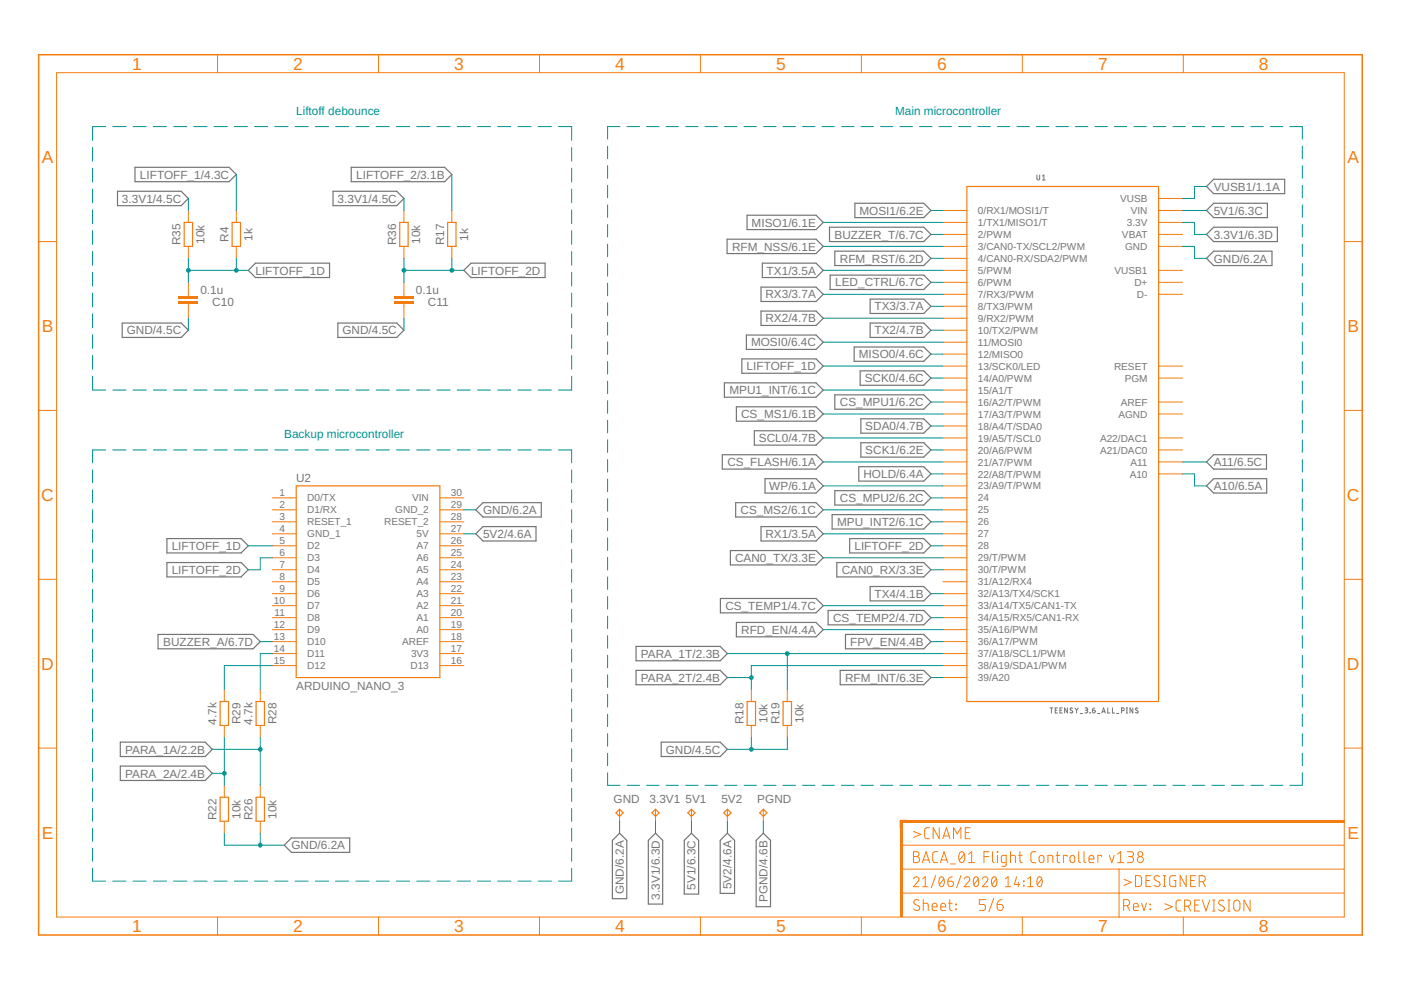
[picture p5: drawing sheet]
<svg xmlns="http://www.w3.org/2000/svg" width="297mm" height="210mm" viewBox="0 0 297 210" stroke-linecap="round" stroke-linejoin="round" font-family="sans-serif">
<defs><g id="words">
<g font-size="3.7" fill="#f57c10">
<text x="28" y="14.8">1</text>
<text x="62.2" y="14.8">2</text>
<text x="96.3" y="14.8">3</text>
<text x="130.4" y="14.8">4</text>
<text x="164.5" y="14.8">5</text>
<text x="198.7" y="14.8">6</text>
<text x="232.8" y="14.8">7</text>
<text x="266.9" y="14.8">8</text>
<text x="8.9" y="34.6">A</text>
<text x="285.7" y="34.6">A</text>
<text x="8.9" y="70.4">B</text>
<text x="285.7" y="70.4">B</text>
<text x="8.8" y="106.2">C</text>
<text x="285.6" y="106.2">C</text>
<text x="8.8" y="142">D</text>
<text x="285.6" y="142">D</text>
<text x="8.9" y="177.8">E</text>
<text x="285.7" y="177.8">E</text>
<text x="28" y="197.6">1</text>
<text x="62.2" y="197.6">2</text>
<text x="96.3" y="197.6">3</text>
<text x="130.4" y="197.6">4</text>
<text x="164.5" y="197.6">5</text>
<text x="198.7" y="197.6">6</text>
<text x="232.8" y="197.6">7</text>
<text x="266.9" y="197.6">8</text>
</g>
<g font-size="2.5" fill="#009292">
<text x="62.8" y="24.3">Liftoff debounce</text>
<text x="189.8" y="24.3">Main microcontroller</text>
<text x="60.3" y="92.9">Backup microcontroller</text>
</g>
<g font-size="2.5" fill="#757575">
<text x="29.7" y="37.9">LIFTOFF_1/4.3C</text>
<text x="75.5" y="37.9">LIFTOFF_2/3.1B</text>
<text x="257.3" y="40.4">VUSB1/1.1A</text>
<text x="25.9" y="43">3.3V1/4.5C</text>
<text x="71.6" y="43">3.3V1/4.5C</text>
<text x="182.2" y="45.5">MOSI1/6.2E</text>
<text x="257.3" y="45.5">5V1/6.3C</text>
<text x="38.3" y="52" transform="rotate(-90 38.3 52)">R35</text>
<text x="43.4" y="51.7" transform="rotate(-90 43.4 51.7)">10k</text>
<text x="48.4" y="51.3" transform="rotate(-90 48.4 51.3)">R4</text>
<text x="53.5" y="51" transform="rotate(-90 53.5 51)">1k</text>
<text x="84" y="52" transform="rotate(-90 84 52)">R36</text>
<text x="89.1" y="51.7" transform="rotate(-90 89.1 51.7)">10k</text>
<text x="94.2" y="52" transform="rotate(-90 94.2 52)">R17</text>
<text x="99.2" y="51" transform="rotate(-90 99.2 51)">1k</text>
<text x="155.2" y="53.1">RFM_NSS/6.1E</text>
<text x="159.4" y="48">MISO1/6.1E</text>
<text x="176.9" y="50.6">BUZZER_T/6.7C</text>
<text x="257.3" y="50.6">3.3V1/6.3D</text>
<text x="54.2" y="58.2">LIFTOFF_1D</text>
<text x="99.9" y="58.2">LIFTOFF_2D</text>
<text x="162.5" y="58.2">TX1/3.5A</text>
<text x="178.1" y="55.7">RFM_RST/6.2D</text>
<text x="257.3" y="55.7">GND/6.2A</text>
<text x="42.5" y="62.4">0.1u</text>
<text x="45" y="64.9">C10</text>
<text x="88.2" y="62.4">0.1u</text>
<text x="90.7" y="64.9">C11</text>
<text x="162.3" y="63.3">RX3/3.7A</text>
<text x="177.1" y="60.7">LED_CTRL/6.7C</text>
<text x="185.4" y="65.8">TX3/3.7A</text>
<text x="26.9" y="70.9">GND/4.5C</text>
<text x="72.6" y="70.9">GND/4.5C</text>
<text x="162.3" y="68.4">RX2/4.7B</text>
<text x="185.4" y="70.9">TX2/4.7B</text>
<text x="159.2" y="73.4">MOSI0/6.4C</text>
<text x="182.1" y="76">MISO0/4.6C</text>
<text x="154.6" y="83.6">MPU1_INT/6.1C</text>
<text x="158.3" y="78.5">LIFTOFF_1D</text>
<text x="183.3" y="81.1">SCK0/4.6C</text>
<text x="157.1" y="88.7">CS_MS1/6.1B</text>
<text x="178.1" y="86.1">CS_MPU1/6.2C</text>
<text x="160.9" y="93.8">SCL0/4.7B</text>
<text x="183.5" y="91.2">SDA0/4.7B</text>
<text x="154.2" y="98.8">CS_FLASH/6.1A</text>
<text x="183.1" y="101.4">HOLD/6.4A</text>
<text x="183.5" y="96.3">SCK1/6.2E</text>
<text x="257.3" y="98.8">A11/6.5C</text>
<text x="62.8" y="102.2">U2</text>
<text x="163.1" y="103.9">WP/6.1A</text>
<text x="178.1" y="106.4">CS_MPU2/6.2C</text>
<text x="257.3" y="103.9">A10/6.5A</text>
<text x="102.4" y="109">GND/6.2A</text>
<text x="157" y="109">CS_MS2/6.1C</text>
<text x="177.5" y="111.5">MPU_INT2/6.1C</text>
<text x="36.4" y="116.6">LIFTOFF_1D</text>
<text x="102.4" y="114.1">5V2/4.6A</text>
<text x="155.9" y="119.1">CAN0_TX/3.3E</text>
<text x="162.3" y="114.1">RX1/3.5A</text>
<text x="181.2" y="116.6">LIFTOFF_2D</text>
<text x="36.4" y="121.7">LIFTOFF_2D</text>
<text x="178.5" y="121.7">CAN0_RX/3.3E</text>
<text x="153.8" y="129.3">CS_TEMP1/4.7C</text>
<text x="176.6" y="131.8">CS_TEMP2/4.7D</text>
<text x="185.4" y="126.8">TX4/4.1B</text>
<text x="34.6" y="136.9">BUZZER_A/6.7D</text>
<text x="157.2" y="134.4">RFD_EN/4.4A</text>
<text x="180.3" y="136.9">FPV_EN/4.4B</text>
<text x="135.9" y="139.5">PARA_1T/2.3B</text>
<text x="62.8" y="146.2">ARDUINO_NANO_3</text>
<text x="135.9" y="144.5">PARA_2T/2.4B</text>
<text x="179.2" y="144.5">RFM_INT/6.3E</text>
<text x="45.9" y="153.6" transform="rotate(-90 45.9 153.6)">4.7k</text>
<text x="51" y="153.6" transform="rotate(-90 51 153.6)">R29</text>
<text x="53.5" y="153.6" transform="rotate(-90 53.5 153.6)">4.7k</text>
<text x="58.6" y="153.6" transform="rotate(-90 58.6 153.6)">R28</text>
<text x="157.6" y="153.6" transform="rotate(-90 157.6 153.6)">R18</text>
<text x="162.7" y="153.3" transform="rotate(-90 162.7 153.3)">10k</text>
<text x="165.3" y="153.6" transform="rotate(-90 165.3 153.6)">R19</text>
<text x="170.3" y="153.3" transform="rotate(-90 170.3 153.3)">10k</text>
<text x="26.5" y="159.8">PARA_1A/2.2B</text>
<text x="141.2" y="159.8">GND/4.5C</text>
<text x="26.5" y="164.9">PARA_2A/2.4B</text>
<text x="45.9" y="173.9" transform="rotate(-90 45.9 173.9)">R22</text>
<text x="51" y="173.6" transform="rotate(-90 51 173.6)">10k</text>
<text x="53.5" y="173.9" transform="rotate(-90 53.5 173.9)">R26</text>
<text x="58.6" y="173.6" transform="rotate(-90 58.6 173.6)">10k</text>
<text x="130.1" y="170.3">GND</text>
<text x="137.7" y="170.3">3.3V1</text>
<text x="145.3" y="170.3">5V1</text>
<text x="152.9" y="170.3">5V2</text>
<text x="160.6" y="170.3">PGND</text>
<text x="61.8" y="180.1">GND/6.2A</text>
<text x="132.2" y="189.6" transform="rotate(-90 132.2 189.6)">GND/6.2A</text>
<text x="139.9" y="190.7" transform="rotate(-90 139.9 190.7)">3.3V1/6.3D</text>
<text x="147.5" y="188.6" transform="rotate(-90 147.5 188.6)">5V1/6.3C</text>
<text x="155.1" y="188.5" transform="rotate(-90 155.1 188.5)">5V2/4.6A</text>
<text x="162.7" y="191.3" transform="rotate(-90 162.7 191.3)">PGND/4.6B</text>
</g>
<g font-size="2.1" fill="#757575">
<text x="207.3" y="47.9">1/TX1/MISO1/T</text>
<text x="207.3" y="45.4">0/RX1/MOSI1/T</text>
<text x="237.5" y="42.8">VUSB</text>
<text x="238.9" y="47.9">3.3V</text>
<text x="239.7" y="45.4">VIN</text>
<text x="207.3" y="53">3/CAN0-TX/SCL2/PWM</text>
<text x="207.3" y="50.5">2/PWM</text>
<text x="237.9" y="50.5">VBAT</text>
<text x="238.5" y="53">GND</text>
<text x="207.3" y="58.1">5/PWM</text>
<text x="207.3" y="55.5">4/CAN0-RX/SDA2/PWM</text>
<text x="236.3" y="58.1">VUSB1</text>
<text x="207.3" y="65.7">8/TX3/PWM</text>
<text x="207.3" y="63.2">7/RX3/PWM</text>
<text x="207.3" y="60.6">6/PWM</text>
<text x="240.5" y="60.6">D+</text>
<text x="241" y="63.2">D-</text>
<text x="207.3" y="70.8">10/TX2/PWM</text>
<text x="207.3" y="68.2">9/RX2/PWM</text>
<text x="207.3" y="75.9">12/MISO0</text>
<text x="207.3" y="73.3">11/MOSI0</text>
<text x="207.3" y="83.5">15/A1/T</text>
<text x="207.3" y="80.9">14/A0/PWM</text>
<text x="207.3" y="78.4">13/SCK0/LED</text>
<text x="236.2" y="78.4">RESET</text>
<text x="238.5" y="80.9">PGM</text>
<text x="207.3" y="88.5">17/A3/T/PWM</text>
<text x="207.3" y="86">16/A2/T/PWM</text>
<text x="237.1" y="88.5">AGND</text>
<text x="237.6" y="86">AREF</text>
<text x="207.3" y="93.6">19/A5/T/SCL0</text>
<text x="207.3" y="91.1">18/A4/T/SDA0</text>
<text x="233.2" y="93.6">A22/DAC1</text>
<text x="207.3" y="101.2">22/A8/T/PWM</text>
<text x="207.3" y="98.7">21/A7/PWM</text>
<text x="207.3" y="96.2">20/A6/PWM</text>
<text x="233.2" y="96.2">A21/DAC0</text>
<text x="239.5" y="101.2">A10</text>
<text x="239.7" y="98.7">A11</text>
<text x="59.3" y="107.7">2</text>
<text x="59.3" y="105.2">1</text>
<text x="65.1" y="106.3">D0/TX</text>
<text x="87.4" y="106.3">VIN</text>
<text x="95.6" y="105.2">30</text>
<text x="95.6" y="107.7">29</text>
<text x="207.3" y="103.8">23/A9/T/PWM</text>
<text x="207.3" y="106.3">24</text>
<text x="59.3" y="110.3">3</text>
<text x="59.3" y="112.8">4</text>
<text x="65.1" y="108.9">D1/RX</text>
<text x="65.1" y="111.4">RESET_1</text>
<text x="65.1" y="113.9">GND_1</text>
<text x="81.4" y="111.4">RESET_2</text>
<text x="83.8" y="108.9">GND_2</text>
<text x="88.3" y="113.9">5V</text>
<text x="95.6" y="112.8">27</text>
<text x="95.6" y="110.3">28</text>
<text x="207.3" y="108.9">25</text>
<text x="207.3" y="111.4">26</text>
<text x="207.3" y="113.9">27</text>
<text x="59.3" y="115.4">5</text>
<text x="59.3" y="117.9">6</text>
<text x="65.1" y="116.5">D2</text>
<text x="65.1" y="119">D3</text>
<text x="88.3" y="116.5">A7</text>
<text x="88.3" y="119">A6</text>
<text x="95.6" y="115.4">26</text>
<text x="95.6" y="117.9">25</text>
<text x="207.3" y="116.5">28</text>
<text x="207.3" y="119">29/T/PWM</text>
<text x="59.3" y="120.4">7</text>
<text x="59.3" y="123">8</text>
<text x="59.3" y="125.5">9</text>
<text x="65.1" y="121.6">D4</text>
<text x="65.1" y="124.1">D5</text>
<text x="88.3" y="121.6">A5</text>
<text x="88.3" y="124.1">A4</text>
<text x="95.6" y="120.4">24</text>
<text x="95.6" y="123">23</text>
<text x="95.6" y="125.5">22</text>
<text x="207.3" y="121.6">30/T/PWM</text>
<text x="207.3" y="124.1">31/A12/RX4</text>
<text x="58.1" y="128.1">10</text>
<text x="58.2" y="130.6">11</text>
<text x="65.1" y="126.6">D6</text>
<text x="65.1" y="129.2">D7</text>
<text x="65.1" y="131.7">D8</text>
<text x="88.3" y="126.6">A3</text>
<text x="88.3" y="129.2">A2</text>
<text x="88.3" y="131.7">A1</text>
<text x="95.6" y="128.1">21</text>
<text x="95.6" y="130.6">20</text>
<text x="207.3" y="126.6">32/A13/TX4/SCK1</text>
<text x="207.3" y="129.2">33/A14/TX5/CAN1-TX</text>
<text x="207.3" y="131.7">34/A15/RX5/CAN1-RX</text>
<text x="58.1" y="133.1">12</text>
<text x="58.1" y="135.7">13</text>
<text x="65.1" y="134.3">D9</text>
<text x="65.1" y="136.8">D10</text>
<text x="85.2" y="136.8">AREF</text>
<text x="88.3" y="134.3">A0</text>
<text x="95.6" y="133.1">19</text>
<text x="95.6" y="135.7">18</text>
<text x="207.3" y="134.3">35/A16/PWM</text>
<text x="207.3" y="136.8">36/A17/PWM</text>
<text x="58.1" y="138.2">14</text>
<text x="58.1" y="140.8">15</text>
<text x="65.1" y="139.3">D11</text>
<text x="65.1" y="141.9">D12</text>
<text x="87" y="141.9">D13</text>
<text x="87.1" y="139.3">3V3</text>
<text x="95.6" y="140.8">16</text>
<text x="95.6" y="138.2">17</text>
<text x="207.3" y="139.3">37/A18/SCL1/PWM</text>
<text x="207.3" y="141.9">38/A19/SDA1/PWM</text>
<text x="207.3" y="144.4">39/A20</text>
</g>
</g></defs>
<g fill="none" stroke="#757575" stroke-width=".21">
<path d="M219.8 37.1l.1 .9 .2 .2 .3-.2v-.9M221 37.3l.3-.2v1.1M221 38.2h.6M222.6 150.1h.6M222.9 150.1v1.1M223.7 150.6h.4M224.2 150.1h-.5v1.1h.5M224.7 150.6h.4M225.2 150.1h-.5v1.1h.5M226.3 150.1v1.1l-.6-1.1v1.1M227.4 150.2l-.3-.1-.2 .2 .5 .5v.2l-.2 .2-.3-.2M227.9 150.1l.4 .5"/>
<path d="M228.3 150.6v.6M228.6 150.1l-.3 .5M229 151.3h.5M230 150.1l.6 .1-.1 .3-.4 .1M230.3 150.6l.2 .1 .1 .2-.2 .2-.4 .1M231.1 151.2h.1M231.6 150.6h.4a.29 .29 0 0 1 .2 .3 .29 .29 0 0 1-.3 .3 .29 .29 0 0 1-.3-.3zM232.1 150.1l-.3 .1-.2 .4M232.7 151.3h.5M233.6 151.2l.4-1.1 .3 1.1M233.7 150.9h.6M234.9 150.1v1.1h.4"/>
<path d="M235.9 150.1v1.1h.4M236.7 151.3h.5M237.8 150.7l.5-.1v-.4l-.5-.1v1.1M238.8 150.1h.3M238.8 151.2h.3M238.9 150.1v1.1M240.2 150.1v1.1l-.6-1.1v1.1M241.3 150.2l-.3-.1-.3 .2 .5 .4a.28 .28 0 0 1-.1 .5 .28 .28 0 0 1-.4-.2"/>
</g>
<g fill="none" stroke="#757575" stroke-width=".25">
<path d="M28.6 35.5h20l1.5 1.5-1.5 1.5h-20zM74.5 35.5h19.8l1.5 1.5-1.5 1.5h-19.8zM255.8 39.5l1.5-1.5h15.1v3.1h-15.1zM24.9 40.6h13.5l1.5 1.5-1.5 1.5h-13.5zM52.6 57.3l1.6-1.5h15.7v3h-15.7zM70.6 40.6h13.5l1.5 1.5-1.5 1.5h-13.5zM98.3 57.3l1.6-1.5h15.7v3h-15.7zM154.2 50.7h18.8l1.5 1.5-1.5 1.6h-18.8zM158.4 45.6h14.6l1.5 1.6-1.5 1.5h-14.6zM161.6 55.8h11.4l1.5 1.5-1.5 1.5h-11.4zM175.9 48.2h20l1.5 1.5-1.5 1.5h-20zM176 58.3h19.9l1.5 1.6-1.5 1.5h-19.9z"/>
<path d="M177 53.3h18.9l1.5 1.5-1.5 1.5h-18.9zM181.3 43.1h14.6l1.5 1.5-1.5 1.5h-14.6zM255.8 54.8l1.5-1.5h12.4v3h-12.4zM255.8 44.6l1.5-1.5h11.4v3h-11.4zM255.8 49.7l1.5-1.5h13.5v3h-13.5zM25.9 68.5h12.5l1.5 1.5-1.5 1.5h-12.5zM71.6 68.5h12.5l1.5 1.5-1.5 1.5h-12.5zM157.3 76.1h15.7l1.5 1.5-1.5 1.5h-15.7zM158.2 71h14.8l1.5 1.6-1.5 1.5h-14.8zM161.4 66h11.6l1.5 1.5-1.5 1.5h-11.6zM161.4 60.9h11.6l1.5 1.5-1.5 1.5h-11.6zM181.1 73.6h14.8l1.5 1.5-1.5 1.5h-14.8z"/>
<path d="M182.4 78.6h13.5l1.5 1.6-1.5 1.5h-13.5zM184.5 68.5h11.4l1.5 1.5-1.5 1.5h-11.4zM184.5 63.4h11.4l1.5 1.5-1.5 1.6h-11.4zM153.1 96.4h19.9l1.5 1.5-1.5 1.6h-19.9zM153.6 81.2h19.4l1.5 1.5-1.5 1.5h-19.4zM156.1 86.3h16.9l1.5 1.5-1.5 1.5h-16.9zM159.9 91.3h13.1l1.5 1.6-1.5 1.5h-13.1zM177 83.7h18.9l1.5 1.5-1.5 1.6h-18.9zM182.1 99h13.8l1.5 1.5-1.5 1.5h-13.8zM182.5 93.9h13.4l1.5 1.5-1.5 1.5h-13.4zM182.5 88.8h13.4l1.5 1.5-1.5 1.5h-13.4zM255.8 97.9l1.5-1.5h11.2v3.1h-11.2z"/>
<path d="M35.4 114.2h15.7l1.5 1.5-1.5 1.5h-15.7zM35.4 119.3h15.7l1.5 1.5-1.5 1.5h-15.7zM100.9 108.1l1.5-1.5h12.4v3h-12.4zM100.9 113.2l1.5-1.5h11.2v3h-11.2zM154.9 116.7h18.1l1.5 1.6-1.5 1.5h-18.1zM156 106.6h17l1.5 1.5-1.5 1.5h-17zM161.4 111.7h11.6l1.5 1.5-1.5 1.5h-11.6zM162.2 101.5h10.8l1.5 1.5-1.5 1.5h-10.8zM176.4 109.1h19.5l1.5 1.5-1.5 1.6h-19.5zM177 104h18.9l1.5 1.6-1.5 1.5h-18.9zM177.4 119.3h18.5l1.5 1.5-1.5 1.5h-18.5zM180.1 114.2h15.8l1.5 1.5-1.5 1.5h-15.8z"/>
<path d="M255.8 103l1.5-1.5h11.3v3h-11.3zM33.5 134.5h20.2l1.5 1.5-1.5 1.6h-20.2zM134.9 137.1h17.8l1.5 1.5-1.5 1.5h-17.8zM152.7 126.9h20.3l1.5 1.5-1.5 1.5h-20.3zM156.1 132h16.9l1.5 1.5-1.5 1.5h-16.9zM175.6 129.4h20.3l1.5 1.6-1.5 1.5h-20.3zM179.3 134.5h16.6l1.5 1.5-1.5 1.6h-16.6zM184.5 124.4h11.4l1.5 1.5-1.5 1.5h-11.4zM25.5 157.4h18l1.5 1.5-1.5 1.5h-18zM134.9 142.1h17.8l1.5 1.6-1.5 1.5h-17.8zM140.2 157.4h12.5l1.5 1.5-1.5 1.5h-12.5zM178.1 142.1h17.8l1.5 1.6-1.5 1.5h-17.8z"/>
<path d="M25.5 162.4h18l1.5 1.6-1.5 1.5h-18zM60.3 179.2l1.5-1.5h12.3v3h-12.3zM131.4 176.7l1.5 1.5v12.3h-3.1v-12.3zM139 176.7l1.5 1.5v13.5h-3v-13.5zM146.6 176.7l1.5 1.5v11.4h-3v-11.4zM154.2 176.7l1.5 1.5v11.2h-3v-11.2zM161.8 176.7l1.6 1.5v14h-3.1v-14z"/>
</g>
<path d="M205 39.5h40.6v109.2h-40.6z" fill="none" stroke="#f57c10" stroke-width=".25"/>
<g fill="none" stroke="#f57c10" stroke-width=".21">
<path d="M199.9 59.9h5.1M199.9 57.3h5.1M199.9 54.8h5.1M199.9 52.2h5.1M199.9 49.7h5.1M199.9 47.2h5.1M199.9 44.6h5.1M245.6 59.9h5.1M245.6 57.3h5.1M245.6 52.2h5.1M245.6 49.7h5.1M245.6 47.2h5.1"/>
<path d="M245.6 44.6h5.1M245.6 42.1h5.1M199.9 75.1h5.1M199.9 72.6h5.1M199.9 70h5.1M199.9 67.5h5.1M199.9 64.9h5.1M199.9 62.4h5.1M199.9 77.6h5.1M245.6 62.4h5.1M245.6 77.6h5.1M199.9 87.8h5.1"/>
<path d="M199.9 97.9h5.1M199.9 95.4h5.1M199.9 92.9h5.1M199.9 90.3h5.1M199.9 85.2h5.1M199.9 82.7h5.1M199.9 80.2h5.1M245.6 87.8h5.1M245.6 97.9h5.1M245.6 95.4h5.1M245.6 92.9h5.1M245.6 85.2h5.1"/>
<path d="M245.6 80.2h5.1M199.9 103h5.1M199.9 100.5h5.1M199.9 105.6h5.1M199.9 108.1h5.1M199.9 110.6h5.1M199.9 113.2h5.1M199.9 115.7h5.1M199.9 118.3h5.1M245.6 100.5h5.1M199.9 120.8h5.1M199.9 123.3h5.1"/>
<path d="M199.9 125.9h5.1M199.9 128.4h5.1M199.9 131h5.1M199.9 133.5h5.1M199.9 136h5.1M199.9 138.6h5.1M199.9 141.1h5.1M199.9 143.7h5.1"/>
</g>
<g fill="#f57c10">
<path d="M190.8 174.1h.5v20.3h-.5z" fill-rule="evenodd"/>
<path d="M191 173.8h94v.6h-94z" fill-rule="evenodd"/>
</g>
<g fill="#f57c10">
<path d="M190.8 174.1h.5v20.3h-.5zM190.8 174.1v20.3h.5v-20.3z"/>
<path d="M191 173.8h94v.6h-94zM191 173.8v.6h94v-.6z"/>
</g>
<g fill="none" stroke="#f57c10" stroke-width=".21">
<path d="M12 15.4h273v179h-273zM46.1 11.6v3.8M80.2 11.6v3.8M114.4 11.6v3.8M148.5 11.6v3.8M182.6 11.6v3.8M216.7 11.6v3.8M250.9 11.6v3.8M8.2 51.2h3.8M39.9 44.6v2.6M39.9 52.2v2.6M50.1 44.6v2.6"/>
<path d="M50.1 52.2v2.6M285 51.2h3.8M8.2 87h3.8M285 87h3.8M57.7 108.1h5.1M57.7 105.6h5.1M57.7 115.7h5.1M57.7 118.3h5.1M57.7 110.6h5.1M57.7 113.2h5.1M93.3 108.1h5M93.3 105.6h5"/>
<path d="M93.3 115.7h5M93.3 118.3h5M93.3 110.6h5M93.3 113.2h5M8.2 122.8h3.8M57.7 120.8h5.1M57.7 123.3h5.1M57.7 125.9h5.1M57.7 128.4h5.1M57.7 131h5.1M57.7 133.5h5.1M57.7 136h5.1"/>
<path d="M57.7 138.6h5.1M93.3 120.8h5M93.3 123.3h5M93.3 125.9h5M93.3 128.4h5M93.3 131h5M93.3 133.5h5M93.3 136h5M93.3 138.6h5M285 122.8h3.8M8.2 158.6h3.8M47.6 146.2v2.5"/>
<path d="M47.6 153.8v2.5M55.2 146.2v2.5M55.2 153.8v2.5M57.7 141.1h5.1M93.3 141.1h5M159.3 146.2v2.5M159.3 153.8v2.5M166.9 146.2v2.5M166.9 153.8v2.5M285 158.6h3.8M47.6 166.5v2.5M47.6 174.1v2.6"/>
<path d="M55.2 166.5v2.5M55.2 174.1v2.6M191.1 179.2h93.9M193.7 176.3l1.5 .6-1.5 .7M197.1 175.5h-.7l-.4 .5 .1 1.6 .3 .2h.7M199.1 175.5v2.3l-1.3-2.3v2.3M199.9 177.8l.8-2.3 .7 2.3M200.1 177.2h1.1M202.2 177.8v-2.3l.7 1.3 .8-1.3v2.3M204.7 176.5h.7M205.7 175.5h-1v2.3h1M46.1 194.4v3.8"/>
<path d="M80.2 194.4v3.8M114.4 194.4v3.8M148.5 194.4v3.8M182.6 194.4v3.8M191.1 189.4h93.9M191.1 184.3h93.9M193.7 180.6h.6a.52 .52 0 0 1 .5 .5 .52 .52 0 0 1-.5 .5 .65 .65 0 0 1 .7 .7 .65 .65 0 0 1-.7 .6h-.6zM193.7 186.4a.58 .58 0 0 1 .8-.5 .58 .58 0 0 1 .2 .9l-1 1.2h1.1M193.7 181.6h.6M194.8 190.9a.58 .58 0 0 0-.8-.1 .58 .58 0 0 0 0 .9l.7 .4a.58 .58 0 0 1 .1 .9 .58 .58 0 0 1-.9-.1l-.2-.2M195.6 182.9l.7-2.3 .8 2.3M195.6 188h1.2"/>
<path d="M195.6 186.4l.6-.5v2.1M195.7 191.5l1 .1 .1 1.5M195.7 190.7v2.4M195.7 182.3h1.2M197.6 192.3h1.1a.54 .54 0 0 0-.4-.8 .54 .54 0 0 0-.7 .5l.2 1 .9 .1M198.4 185.7l-1 2.5M198.8 180.6h-.7l-.3 .5 .1 1.6 .2 .2h.7M199.3 186l.2-.1a.86 .86 0 0 1 .7 1.3 .6 .6 0 0 1-.6 .8 .6 .6 0 0 1-.5-.8v-.5zM199.4 182.9l.8-2.3 .7 2.3M199.5 192.3h1a.54 .54 0 0 0-.4-.8 .54 .54 0 0 0-.6 .5l.1 1 .9 .1M199.6 182.3h1.1M200.1 186.4l-.9 1.1"/>
<path d="M201 186.8h.7a.59 .59 0 0 1 .4 .7 .59 .59 0 0 1-.6 .5 .59 .59 0 0 1-.5-.6zM201.1 191.5h.8M201.4 190.7v2.1l.5 .3M201.5 183.2h1.1M201.9 185.9l-.6 .3-.3 .6M202.6 191.7l.2 .1zM202.6 192.7l.2 .2zM203.5 180.8a.53 .53 0 0 1 .7-.2 .53 .53 0 0 1 .3 .6 1.34 1.34 0 0 1-.6 1.7 1.4 1.4 0 0 1-.4-2.1zM203.8 185.7l-1 2.5M204.4 186.4a.58 .58 0 0 1 .9-.5 .58 .58 0 0 1 .1 .9l-1 1.2h1.2M204.4 181.1l-1 1.3M205.4 182.9h1.3"/>
<path d="M205.4 181.1l.6-.5v2.3M206.6 186l.2-.1a.86 .86 0 0 1 .7 1.3 .6 .6 0 0 1-.6 .8 .6 .6 0 0 1-.5-.8v-.5zM207.4 186.4l-.9 1.1M208.3 186.4a.58 .58 0 0 1 .8-.5 .58 .58 0 0 1 .2 .9l-1 1.2h1.1M208.6 181.6h1.1M208.9 190.7h-1.3v1.1h.8a.66 .66 0 0 1 .6 .6 .66 .66 0 0 1-.6 .7h-.8M209.7 180.6h-1.1v2.3M210.4 180.6v2.1l.4 .2M210.5 186l.1-.1a.86 .86 0 0 1 .7 1.3v.3a.51 .51 0 0 1-.5 .5 .51 .51 0 0 1-.5-.5l-.1-.8zM210.7 190.5l-1 2.8M211.3 186.4l-1 1.1M211.4 191.8h.8a.65 .65 0 0 1 .5 .7 .65 .65 0 0 1-.7 .6 .65 .65 0 0 1-.6-.7z"/>
<path d="M211.4 180.6l.2 .1zM211.5 181.4v1.5M212.4 190.7l-.7 .3-.3 .8M213.1 188h1.2M213.1 186.4l.6-.5v2.1M213.3 182.9h-.8l-.2-.2v-1.1l.2-.2h.8v1.9l-.2 .4h-.7M214.2 181.4l1 .1 .1 1.4M214.2 180.6v2.3M215.5 185.9l-.4 1.6h1.1M215.9 187.1v.9M216 181.4h.7M216.2 180.6l.1 2.1 .4 .2"/>
<path d="M216.7 194.4v3.8M217 186.8l.1 .1zM217 187.7l.1 .1zM217.9 188h1.2M217.9 186.4l.6-.5v2.1M219.6 180.6h-.7l-.3 .5 .1 1.6 .2 .2h.7M220.1 186l.1-.1a.86 .86 0 0 1 .8 1.3l-.1 .3a.5 .5 0 0 1-.5 .5 .5 .5 0 0 1-.5-.5l-.1-.8zM220.4 181.5l.5-.1a.92 .92 0 0 1 .2 1.4l-.4 .1-.3-.2-.1-.3zM220.9 186.4l-1 1.1M222.2 182.9v-1.5l.9 .1 .1 1.4M223.9 181.4h.8M224.2 180.6v2.1l.5 .2"/>
<path d="M226.3 181.6v-.2h-.8v1.5M227 181.5l.5-.1a.92 .92 0 0 1 .1 1.4l-.3 .1-.3-.2-.2-.3zM228.7 180.6v1.9l.1 .3 .3 .1M229.8 180.6v2.1l.4 .2M230.9 182.1h1a.55 .55 0 0 0-.3-.7 .55 .55 0 0 0-.7 .5l.1 .9 .9 .1M233.6 181.6v-.2h-.8v1.5M235.2 181.4l.5 1.5 .5-1.5M236.9 182.9h1.4M236.9 181.1l.7-.5v2.3M237.3 184.3v10.2M238.2 192h.7a.65 .65 0 0 0 .6-.6 .65 .65 0 0 0-.6-.7h-.7v2.4M238.3 186.4l1.6 .7-1.6 .6"/>
<path d="M239 192l.5 1.1M239 180.6h.8a.52 .52 0 0 1 .5 .5 .52 .52 0 0 1-.5 .5h-.5M239.7 181.6a.65 .65 0 0 1 .6 .7 .65 .65 0 0 1-.6 .6h-.7M240.3 192.3h1a.54 .54 0 0 0-.3-.8 .54 .54 0 0 0-.7 .5l.1 1 .9 .1M240.7 185.7h.9l.4 .4v1.4l-.4 .5h-.9zM242 191.5l.5 1.6 .6-1.6M243 186.7h.8M243.8 192.7l.1 .2zM243.8 191.7l.1 .1zM244 185.7h-1v2.3h1M245.8 185.8a.58 .58 0 0 0-.9-.1 .58 .58 0 0 0 .1 .9l.7 .4a.54 .54 0 0 1 .2 .7 .54 .54 0 0 1-.8 .2l-.5-.2M246.6 185.7h.6"/>
<path d="M246.6 188h.6M246.9 185.7v2.3M247 191.6l1.5 .7-1.5 .6M249.3 185.7h-1l-.3 .3v1.5l.2 .4 1.1 .1v-1.3h-.4M250.4 190.8l-.7 .1-.4 .4 .1 1.7 .3 .1 .7 .1M250.9 194.4v3.8M251.2 192.1h.6a.65 .65 0 0 0 .7-.6 .65 .65 0 0 0-.7-.7h-.6v2.4M251.5 185.7v2.3l-1.3-2.3v2.3M251.9 192.1l.6 1.1M252.4 186.7h.8M253.3 191.9h.8M253.5 185.7h-1.1v2.3h1.1"/>
<path d="M254.3 186.9h.6a.65 .65 0 0 0 .6-.6 .65 .65 0 0 0-.6-.6h-.6v2.3M254.3 190.8h-1v2.4h1M254.9 190.8l.8 2.4 .8-2.4M255 186.9l.5 1.1M257.1 193.2h.5M257.1 190.8h.5M257.4 190.8v2.4M259.5 191a.58 .58 0 0 0-.9-.1 .58 .58 0 0 0 0 .9l.8 .4a.58 .58 0 0 1 0 .9 .58 .58 0 0 1-.8-.1l-.3-.2M260.3 193.2h.5M260.3 190.8h.5M260.6 190.8v2.4M261.7 191.1a.66 .66 0 0 1 .7-.2 .66 .66 0 0 1 .5 .6v1a.66 .66 0 0 1-.7 .7 .66 .66 0 0 1-.6-.7z"/>
<path d="M265 190.8v2.4l-1.3-2.4v2.4"/>
<circle cx="241.8" cy="181.1" r=".52"/>
<circle cx="241.8" cy="182.3" r=".64"/>
</g>
<path d="M192.3 174.1h-1.2v1.3" fill="none" stroke="#f57c10" stroke-width=".61"/>
<path d="M8.2 11.6h280.6v186.6h-280.6z" fill="none" stroke="#f57c10" stroke-width=".32"/>
<path d="M39.1 47.2h1.7v5h-1.7zM49.2 47.2h1.8v5h-1.8zM62.8 103h30.5v40.7h-30.5zM46.7 148.7h1.8v5.1h-1.8zM54.3 148.7h1.8v5.1h-1.8zM158.4 148.7h1.8v5.1h-1.8zM166 148.7h1.8v5.1h-1.8zM46.7 169h1.8v5.1h-1.8zM54.3 169h1.8v5.1h-1.8z" fill="none" stroke="#f57c10" stroke-width=".25"/>
<g fill="#f57c10">
<path d="M37.9 63.9h4.1v.5h-4.1z" fill-rule="evenodd"/>
<path d="M37.9 62.9h4.1v.5h-4.1z" fill-rule="evenodd"/>
</g>
<g fill="#f57c10">
<path d="M37.9 63.9h4.1v.5h-4.1zM37.9 63.9v.5h4.1v-.5z"/>
<path d="M37.9 62.9h4.1v.5h-4.1zM37.9 62.9v.5h4.1v-.5z"/>
</g>
<path d="M39.9 59.9v3M85.6 44.6v2.6M85.6 52.2v2.6M95.8 44.6v2.6M95.8 52.2v2.6M39.9 64.4v3.1" fill="none" stroke="#f57c10" stroke-width=".21"/>
<path d="M84.8 47.2h1.7v5h-1.7zM94.9 47.2h1.8v5h-1.8z" fill="none" stroke="#f57c10" stroke-width=".25"/>
<g fill="#f57c10">
<path d="M83.6 63.9h4.1v.5h-4.1z" fill-rule="evenodd"/>
<path d="M83.6 62.9h4.1v.5h-4.1z" fill-rule="evenodd"/>
</g>
<g fill="#f57c10">
<path d="M83.6 63.9h4.1v.5h-4.1zM83.6 63.9v.5h4.1v-.5z"/>
<path d="M83.6 62.9h4.1v.5h-4.1zM83.6 62.9v.5h4.1v-.5z"/>
</g>
<path d="M85.6 59.9v3M85.6 64.4v3.1M131.4 171.6v2.5M139 171.6v2.5M146.6 171.6v2.5M154.2 171.6v2.5M161.8 171.6v2.5" fill="none" stroke="#f57c10" stroke-width=".21"/>
<path d="M130.6 172.3l.8-.7 .7 .7-.7 .8zM138.2 172.3l.8-.7 .7 .7-.7 .8zM145.8 172.3l.8-.7 .8 .7-.8 .8zM153.5 172.3l.7-.7 .8 .7-.8 .8zM161.1 172.3l.7-.7 .8 .7-.8 .8z" fill="none" stroke="#f57c10" stroke-width=".25"/>
<path d="M159.3 156.3v2.6M166.9 156.3v2.6h-12.7" fill="none" stroke="#009292" stroke-width=".21"/>
<circle cx="159.3" cy="158.9" r=".51" fill="#009292"/>
<path d="M158.8 158.9a.51 .51 0 0 1 1 0 .51 .51 0 0 1-1 0zM158.8 158.9a.51 .51 0 0 0 1 0 .51 .51 0 0 0-1 0z" fill="#009292"/>
<path d="M250.7 52.2h2.6v2.6h2.5M47.6 176.7v2.5h12.7M55.2 176.7v2.5" fill="none" stroke="#009292" stroke-width=".21"/>
<circle cx="55.2" cy="179.2" r=".51" fill="#009292"/>
<path d="M54.7 179.2a.51 .51 0 0 1 1 0 .51 .51 0 0 1-1 0zM54.7 179.2a.51 .51 0 0 0 1 0 .51 .51 0 0 0-1 0z" fill="#009292"/>
<g fill="none" stroke="#009292" stroke-width=".21">
<path d="M39.9 42.1v2.5M85.6 42.1v2.5M174.5 47.2h25.4M197.4 44.6h2.5M197.4 59.9h2.5M250.7 44.6h5.1M250.7 47.2h2.6v2.5h2.5M39.9 67.5v2.5M85.6 67.5v2.5M174.5 72.6h25.4M174.5 67.5h25.4M197.4 75.1h2.5"/>
<path d="M197.4 70h2.5M174.5 87.8h25.4M174.5 82.7h25.4M197.4 80.2h2.5M197.4 85.2h2.5M98.3 108.1h2.6M98.3 113.2h2.6M174.5 108.1h25.4M197.4 105.6h2.5M197.4 110.6h2.5M154.2 138.6h45.7M166.9 138.6v7.6"/>
<path d="M131.4 174.1v2.6M139 174.1v2.6M146.6 174.1v2.6M154.2 174.1v2.6"/>
</g>
<circle cx="166.9" cy="138.6" r=".51" fill="#009292"/>
<path d="M166.4 138.6a.51 .51 0 0 1 1 0 .51 .51 0 0 1-1 0zM166.4 138.6a.51 .51 0 0 0 1 0 .51 .51 0 0 0-1 0z" fill="#009292"/>
<path d="M154.2 143.7h5.1v2.5" fill="none" stroke="#009292" stroke-width=".21"/>
<circle cx="159.3" cy="143.7" r=".51" fill="#009292"/>
<path d="M158.8 143.7a.51 .51 0 0 1 1 0 .51 .51 0 0 1-1 0zM158.8 143.7a.51 .51 0 0 0 1 0 .51 .51 0 0 0-1 0z" fill="#009292"/>
<path d="M45 158.9h10.2M55.2 156.3v10.2M199.9 141.1h-40.6v2.6" fill="none" stroke="#009292" stroke-width=".21"/>
<circle cx="55.2" cy="158.9" r=".51" fill="#009292"/>
<path d="M54.7 158.9a.51 .51 0 0 1 1 0 .51 .51 0 0 1-1 0zM54.7 158.9a.51 .51 0 0 0 1 0 .51 .51 0 0 0-1 0z" fill="#009292"/>
<path d="M47.6 156.3v10.2M45 164h2.6" fill="none" stroke="#009292" stroke-width=".21"/>
<circle cx="47.6" cy="164" r=".51" fill="#009292"/>
<path d="M47.1 164a.51 .51 0 0 1 1 0 .51 .51 0 0 1-1 0zM47.1 164a.51 .51 0 0 0 1 0 .51 .51 0 0 0-1 0z" fill="#009292"/>
<g fill="none" stroke="#009292" stroke-width=".21">
<path d="M50.1 37v7.6M128.8 31v2.7M128.8 35.1v2.7M128.8 39.3v2.7M131.4 26.8h-2.6v2.7M132.9 26.8h2.7M137.1 26.8h2.6M141.2 26.8h2.6M145.4 26.8h2.6M149.5 26.8h2.6M153.6 26.8h2.7M157.8 26.8h2.6"/>
<path d="M161.9 26.8h2.6M166 26.8h2.7M170.2 26.8h2.6M174.3 26.8h2.6M178.4 26.8h2.7M182.6 26.8h2.6M186.7 26.8h2.6M190.8 26.8h2.6M194.9 26.8h2.7M199.1 26.8h2.6M203.2 26.8h2.6M207.3 26.8h2.7"/>
<path d="M211.5 26.8h2.6M215.6 26.8h2.6M219.8 26.8h2.6M223.9 26.8h2.6M228 26.8h2.7M232.2 26.8h2.6M236.3 26.8h2.6M240.4 26.8h2.7M244.6 26.8h2.6M248.7 26.8h2.6M252.8 26.8h2.6M255.8 39.5h-2.5v2.6h-2.6"/>
<path d="M256.9 26.8h2.7M261.1 26.8h2.6M265.2 26.8h2.6M269.3 26.8h2.7M273.5 26.8h2.6v2.7M276.1 31v2.7M276.1 35.1v2.7M276.1 39.3v2.7M39.9 54.8v5.1M50.1 54.8v2.5h-10.2M128.8 43.5v2.6M128.8 47.6v2.6"/>
<path d="M128.8 51.8v2.6M128.8 55.9v2.6M174.5 57.3h25.4M174.5 52.2h25.4M197.4 54.8h2.5M276.1 43.5v2.6M276.1 47.6v2.6M276.1 51.8v2.6M276.1 55.9v2.6M128.8 60v2.7M128.8 64.2v2.7M128.8 68.4v2.6"/>
<path d="M128.8 72.5v2.7M128.8 76.7v2.6M174.5 62.4h25.4M197.4 64.9h2.5M276.1 60v2.7M276.1 64.2v2.7M276.1 68.4v2.6M276.1 72.5v2.7M276.1 76.7v2.6M19.6 99.6v2.7M22.4 95.4h-2.8v2.7M23.9 95.4h2.8"/>
<path d="M28.2 95.4h2.8M32.5 95.4h2.8M36.8 95.4h2.8M41.1 95.4h2.8M45.4 95.4h2.8M49.7 95.4h2.8M54 95.4h2.8M58.3 95.4h2.8M62.6 95.4h2.8M66.9 95.4h2.8M71.2 95.4h2.8M75.5 95.4h2.8"/>
<path d="M79.8 95.4h2.7M84.1 95.4h2.7M88.3 95.4h2.8M92.6 95.4h2.8M96.9 95.4h2.8M101.2 95.4h2.8M105.5 95.4h2.8M109.8 95.4h2.8M114.1 95.4h2.8M118.4 95.4h2.8v2.7M121.2 99.6v2.7M128.8 80.8v2.7"/>
<path d="M128.8 85v2.6M128.8 89.1v2.7M128.8 93.3v2.6M128.8 97.4v2.7M174.5 97.9h25.4M174.5 92.9h25.4M197.4 95.4h2.5M197.4 90.3h2.5M250.7 97.9h5.1M276.1 80.8v2.7M276.1 85v2.6M276.1 89.1v2.7"/>
<path d="M276.1 93.3v2.6M276.1 97.4v2.7M19.6 103.8v2.8M19.6 108.1v2.7M19.6 112.3v2.7M19.6 116.5v2.8M121.2 103.8v2.8M121.2 108.1v2.7M121.2 112.3v2.7M121.2 116.5v2.8M128.8 101.6v2.6M128.8 105.7v2.7"/>
<path d="M128.8 109.9v2.6M128.8 114v2.7M128.8 118.2v2.6M174.5 103h25.4M174.5 118.3h25.4M174.5 113.2h25.4M197.4 100.5h2.5M250.7 100.5h2.6v2.5h2.5M276.1 101.6v2.6M276.1 105.7v2.7M276.1 109.9v2.6M276.1 114v2.7"/>
<path d="M276.1 118.2v2.6M19.6 120.7v2.8M19.6 125v2.7M19.6 129.2v2.7M19.6 133.4v2.7M19.6 137.6v2.8M57.7 138.6h-2.5v7.6M121.2 120.7v2.8M121.2 125v2.7M121.2 129.2v2.7M121.2 133.4v2.7M121.2 137.6v2.8"/>
<path d="M128.8 122.3v2.7M128.8 126.5v2.6M128.8 130.6v2.7M128.8 134.8v2.6M128.8 138.9v2.7M174.5 133.5h25.4M174.5 128.4h25.4M197.4 125.9h2.5M197.4 136h2.5M197.4 131h2.5M276.1 122.3v2.7M276.1 126.5v2.6"/>
<path d="M276.1 130.6v2.7M276.1 134.8v2.6M276.1 138.9v2.7M19.6 141.9v2.7M19.6 146.1v2.7M19.6 150.3v2.7M19.6 154.5v2.7M19.6 158.7v2.8M57.7 141.1h-10.1v5.1M121.2 141.9v2.7M121.2 146.1v2.7M121.2 150.3v2.7"/>
<path d="M121.2 154.5v2.7M121.2 158.7v2.8M128.8 143.1v2.7M128.8 147.2v2.7M128.8 151.4v2.7M128.8 155.6v2.6M128.8 159.7v2.6M197.4 143.7h2.5M276.1 143.1v2.7M276.1 147.2v2.7M276.1 151.4v2.7M276.1 155.6v2.6"/>
<path d="M276.1 159.7v2.6M19.6 163v2.7M19.6 167.2v2.7M19.6 171.4v2.7M19.6 175.6v2.8M19.6 179.9v2.7M121.2 163v2.7M121.2 167.2v2.7M121.2 171.4v2.7M121.2 175.6v2.8M121.2 179.9v2.7M128.8 163.9v2.6h2.6"/>
<path d="M132.9 166.5h2.7M137.1 166.5h2.6M141.2 166.5h2.6M145.4 166.5h2.6M149.5 166.5h2.6M153.6 166.5h2.7M157.8 166.5h2.6M161.9 166.5h2.6M166 166.5h2.7M170.2 166.5h2.6M174.3 166.5h2.6M178.4 166.5h2.7"/>
<path d="M182.6 166.5h2.6M186.7 166.5h2.6M190.8 166.5h2.6M194.9 166.5h2.7M199.1 166.5h2.6M203.2 166.5h2.6M207.3 166.5h2.7M211.5 166.5h2.6M215.6 166.5h2.6M219.8 166.5h2.6M223.9 166.5h2.6M228 166.5h2.7"/>
<path d="M232.2 166.5h2.6M236.3 166.5h2.6M240.4 166.5h2.7M244.6 166.5h2.6M248.7 166.5h2.6M252.8 166.5h2.6M256.9 166.5h2.7M261.1 166.5h2.6M265.2 166.5h2.6M269.3 166.5h2.7M276.1 163.9v2.6h-2.6M19.6 184.1v2.7h2.8"/>
<path d="M23.9 186.8h2.8M28.2 186.8h2.8M32.5 186.8h2.8M36.8 186.8h2.8M41.1 186.8h2.8M45.4 186.8h2.8M49.7 186.8h2.8M54 186.8h2.8M58.3 186.8h2.8M62.6 186.8h2.8M66.9 186.8h2.8M71.2 186.8h2.8"/>
<path d="M75.5 186.8h2.8M79.8 186.8h2.7M84.1 186.8h2.7M88.3 186.8h2.8M92.6 186.8h2.8M96.9 186.8h2.8M101.2 186.8h2.8M105.5 186.8h2.8M109.8 186.8h2.8M114.1 186.8h2.8M121.2 184.1v2.7h-2.8"/>
</g>
<circle cx="39.9" cy="57.3" r=".51" fill="#009292"/>
<path d="M39.4 57.3a.55 .55 0 0 1 1.1 0 .55 .55 0 0 1-1.1 0zM39.4 57.3a.51 .51 0 0 0 1 0 .51 .51 0 0 0-1 0z" fill="#009292"/>
<path d="M50.1 57.3h2.5" fill="none" stroke="#009292" stroke-width=".21"/>
<circle cx="50.1" cy="57.3" r=".51" fill="#009292"/>
<path d="M49.6 57.3a.51 .51 0 0 1 1 0 .51 .51 0 0 1-1 0zM49.6 57.3a.51 .51 0 0 0 1 0 .51 .51 0 0 0-1 0z" fill="#009292"/>
<path d="M85.6 54.8v5.1M95.8 54.8v2.5h-10.2M174.5 77.6h25.4M52.6 115.7h5.1M57.7 118.3h-2.5v2.5h-2.6" fill="none" stroke="#009292" stroke-width=".21"/>
<circle cx="85.6" cy="57.3" r=".51" fill="#009292"/>
<path d="M85.1 57.3a.51 .51 0 0 1 1 0 .51 .51 0 0 1-1 0zM85.1 57.3a.51 .51 0 0 0 1 0 .51 .51 0 0 0-1 0z" fill="#009292"/>
<path d="M95.8 57.3h2.5" fill="none" stroke="#009292" stroke-width=".21"/>
<circle cx="95.8" cy="57.3" r=".51" fill="#009292"/>
<path d="M95.3 57.3a.51 .51 0 0 1 1 0 .51 .51 0 0 1-1 0zM95.3 57.3a.51 .51 0 0 0 1 0 .51 .51 0 0 0-1 0z" fill="#009292"/>
<g fill="none" stroke="#009292" stroke-width=".21">
<path d="M19.6 31.3v2.9M19.6 35.7v2.9M22.4 26.8h-2.8v3M23.9 26.8h2.8M28.2 26.8h2.8M32.5 26.8h2.8M36.8 26.8h2.8M41.1 26.8h2.8M45.4 26.8h2.8M49.7 26.8h2.8M54 26.8h2.8M58.3 26.8h2.8"/>
<path d="M62.6 26.8h2.8M66.9 26.8h2.8M71.2 26.8h2.8M75.5 26.8h2.8M79.8 26.8h2.7M84.1 26.8h2.7M88.3 26.8h2.8M92.6 26.8h2.8M95.8 37v7.6M96.9 26.8h2.8M101.2 26.8h2.8M105.5 26.8h2.8"/>
<path d="M109.8 26.8h2.8M114.1 26.8h2.8M118.4 26.8h2.8v3M121.2 31.3v2.9M121.2 35.7v2.9M19.6 40.1v2.9M19.6 44.5v2.9M19.6 48.9v2.9M19.6 53.3v2.9M19.6 57.7v2.9M121.2 40.1v2.9M121.2 44.5v2.9"/>
<path d="M121.2 48.9v2.9M121.2 53.3v2.9M121.2 57.7v2.9M197.4 49.7h2.5M19.6 79.8v2.9h2.8M19.6 62.1v3M19.6 66.5v3M19.6 71v2.9M19.6 75.4v2.9M121.2 79.8v2.9h-2.8M121.2 62.1v3M121.2 66.5v3"/>
<path d="M121.2 71v2.9M121.2 75.4v2.9M23.9 82.7h2.8M28.2 82.7h2.8M32.5 82.7h2.8M36.8 82.7h2.8M41.1 82.7h2.8M45.4 82.7h2.8M49.7 82.7h2.8M54 82.7h2.8M58.3 82.7h2.8M62.6 82.7h2.8"/>
<path d="M66.9 82.7h2.8M71.2 82.7h2.8M75.5 82.7h2.8M79.8 82.7h2.7M84.1 82.7h2.7M88.3 82.7h2.8M92.6 82.7h2.8M96.9 82.7h2.8M101.2 82.7h2.8M105.5 82.7h2.8M109.8 82.7h2.8M114.1 82.7h2.8"/>
<path d="M197.4 115.7h2.5M55.2 136h2.5M197.4 120.8h2.5M161.8 174.1v2.6"/>
</g>
<use href="#words"/>
</svg>
